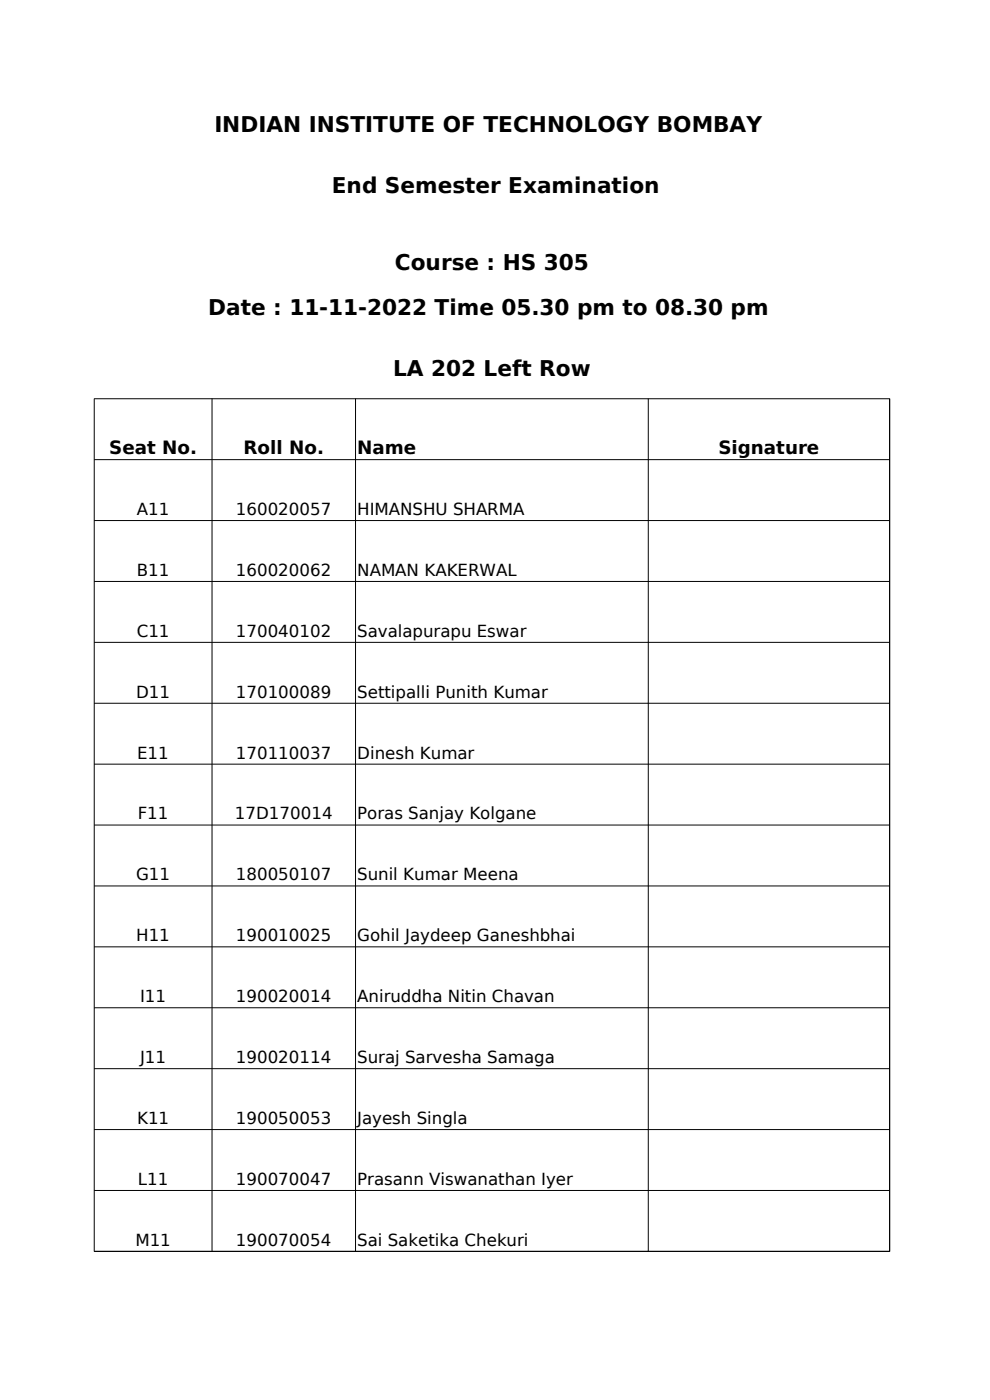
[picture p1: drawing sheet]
<svg xmlns="http://www.w3.org/2000/svg" width="210mm" height="297mm" viewBox="0 0 210 297" stroke-linecap="round" stroke-linejoin="round" font-family="sans-serif">
<defs><g id="words">
<g font-size="4.6">
<text x="45.5" y="28.1">INDIAN INSTITUTE OF TECHNOLOGY BOMBAY</text>
<text x="70.4" y="41">End Semester Examination</text>
<text x="83.8" y="57.3">Course : HS 305</text>
<text x="44.2" y="66.8">Date : 11-11-2022 Time 05.30 pm to 08.30 pm</text>
<text x="83.4" y="79.7">LA 202 Left Row</text>
</g>
<g font-size="3.9">
<text x="23.2" y="96.2">Seat No.</text>
<text x="51.6" y="96.2">Roll No.</text>
<text x="75.8" y="96.2">Name</text>
<text x="152.4" y="96.2">Signature</text>
</g>
<g font-size="3.5">
<text x="29" y="109.3">A11</text>
<text x="50" y="109.3">160020057</text>
<text x="75.8" y="109.3">HIMANSHU SHARMA</text>
<text x="29" y="122.2">B11</text>
<text x="50" y="122.2">160020062</text>
<text x="75.8" y="122.2">NAMAN KAKERWAL</text>
<text x="29" y="135.1">C11</text>
<text x="50" y="135.1">170040102</text>
<text x="75.8" y="135.1">Savalapurapu Eswar</text>
<text x="28.9" y="148">D11</text>
<text x="50" y="148">170100089</text>
<text x="75.8" y="148">Settipalli Punith Kumar</text>
<text x="29.1" y="160.9">E11</text>
<text x="50" y="160.9">170110037</text>
<text x="75.8" y="160.9">Dinesh Kumar</text>
<text x="29.2" y="173.9">F11</text>
<text x="49.8" y="173.9">17D170014</text>
<text x="75.8" y="173.9">Poras Sanjay Kolgane</text>
<text x="28.9" y="186.8">G11</text>
<text x="50" y="186.8">180050107</text>
<text x="75.8" y="186.8">Sunil Kumar Meena</text>
<text x="28.9" y="199.7">H11</text>
<text x="50" y="199.7">190010025</text>
<text x="75.8" y="199.7">Gohil Jaydeep Ganeshbhai</text>
<text x="29.7" y="212.6">I11</text>
<text x="50" y="212.6">190020014</text>
<text x="75.8" y="212.6">Aniruddha Nitin Chavan</text>
<text x="29.7" y="225.5">J11</text>
<text x="50" y="225.5">190020114</text>
<text x="75.8" y="225.5">Suraj Sarvesha Samaga</text>
<text x="29.1" y="238.4">K11</text>
<text x="50" y="238.4">190050053</text>
<text x="75.8" y="238.4">Jayesh Singla</text>
<text x="29.2" y="251.4">L11</text>
<text x="50" y="251.4">190070047</text>
<text x="75.8" y="251.4">Prasann Viswanathan Iyer</text>
<text x="28.7" y="264.3">M11</text>
<text x="50" y="264.3">190070054</text>
<text x="75.8" y="264.3">Sai Saketika Chekuri</text>
</g>
</g></defs>
<g fill="none" stroke="#000" stroke-width=".21">
<path d="M20 84.6h168.7v180.9h-168.7zM20 97.5h168.7M45 84.6v180.9M75.4 84.6v180.9M137.5 84.6v180.9M20 110.4h168.7M20 123.4h168.7M20 136.3h168.7M20 149.2h168.7M20 162.1h168.7M20 175h168.7M20 188h168.7"/>
<path d="M20 200.9h168.7M20 213.8h168.7M20 226.7h168.7M20 239.6h168.7M20 252.6h168.7"/>
</g>
<use href="#words"/>
</svg>
